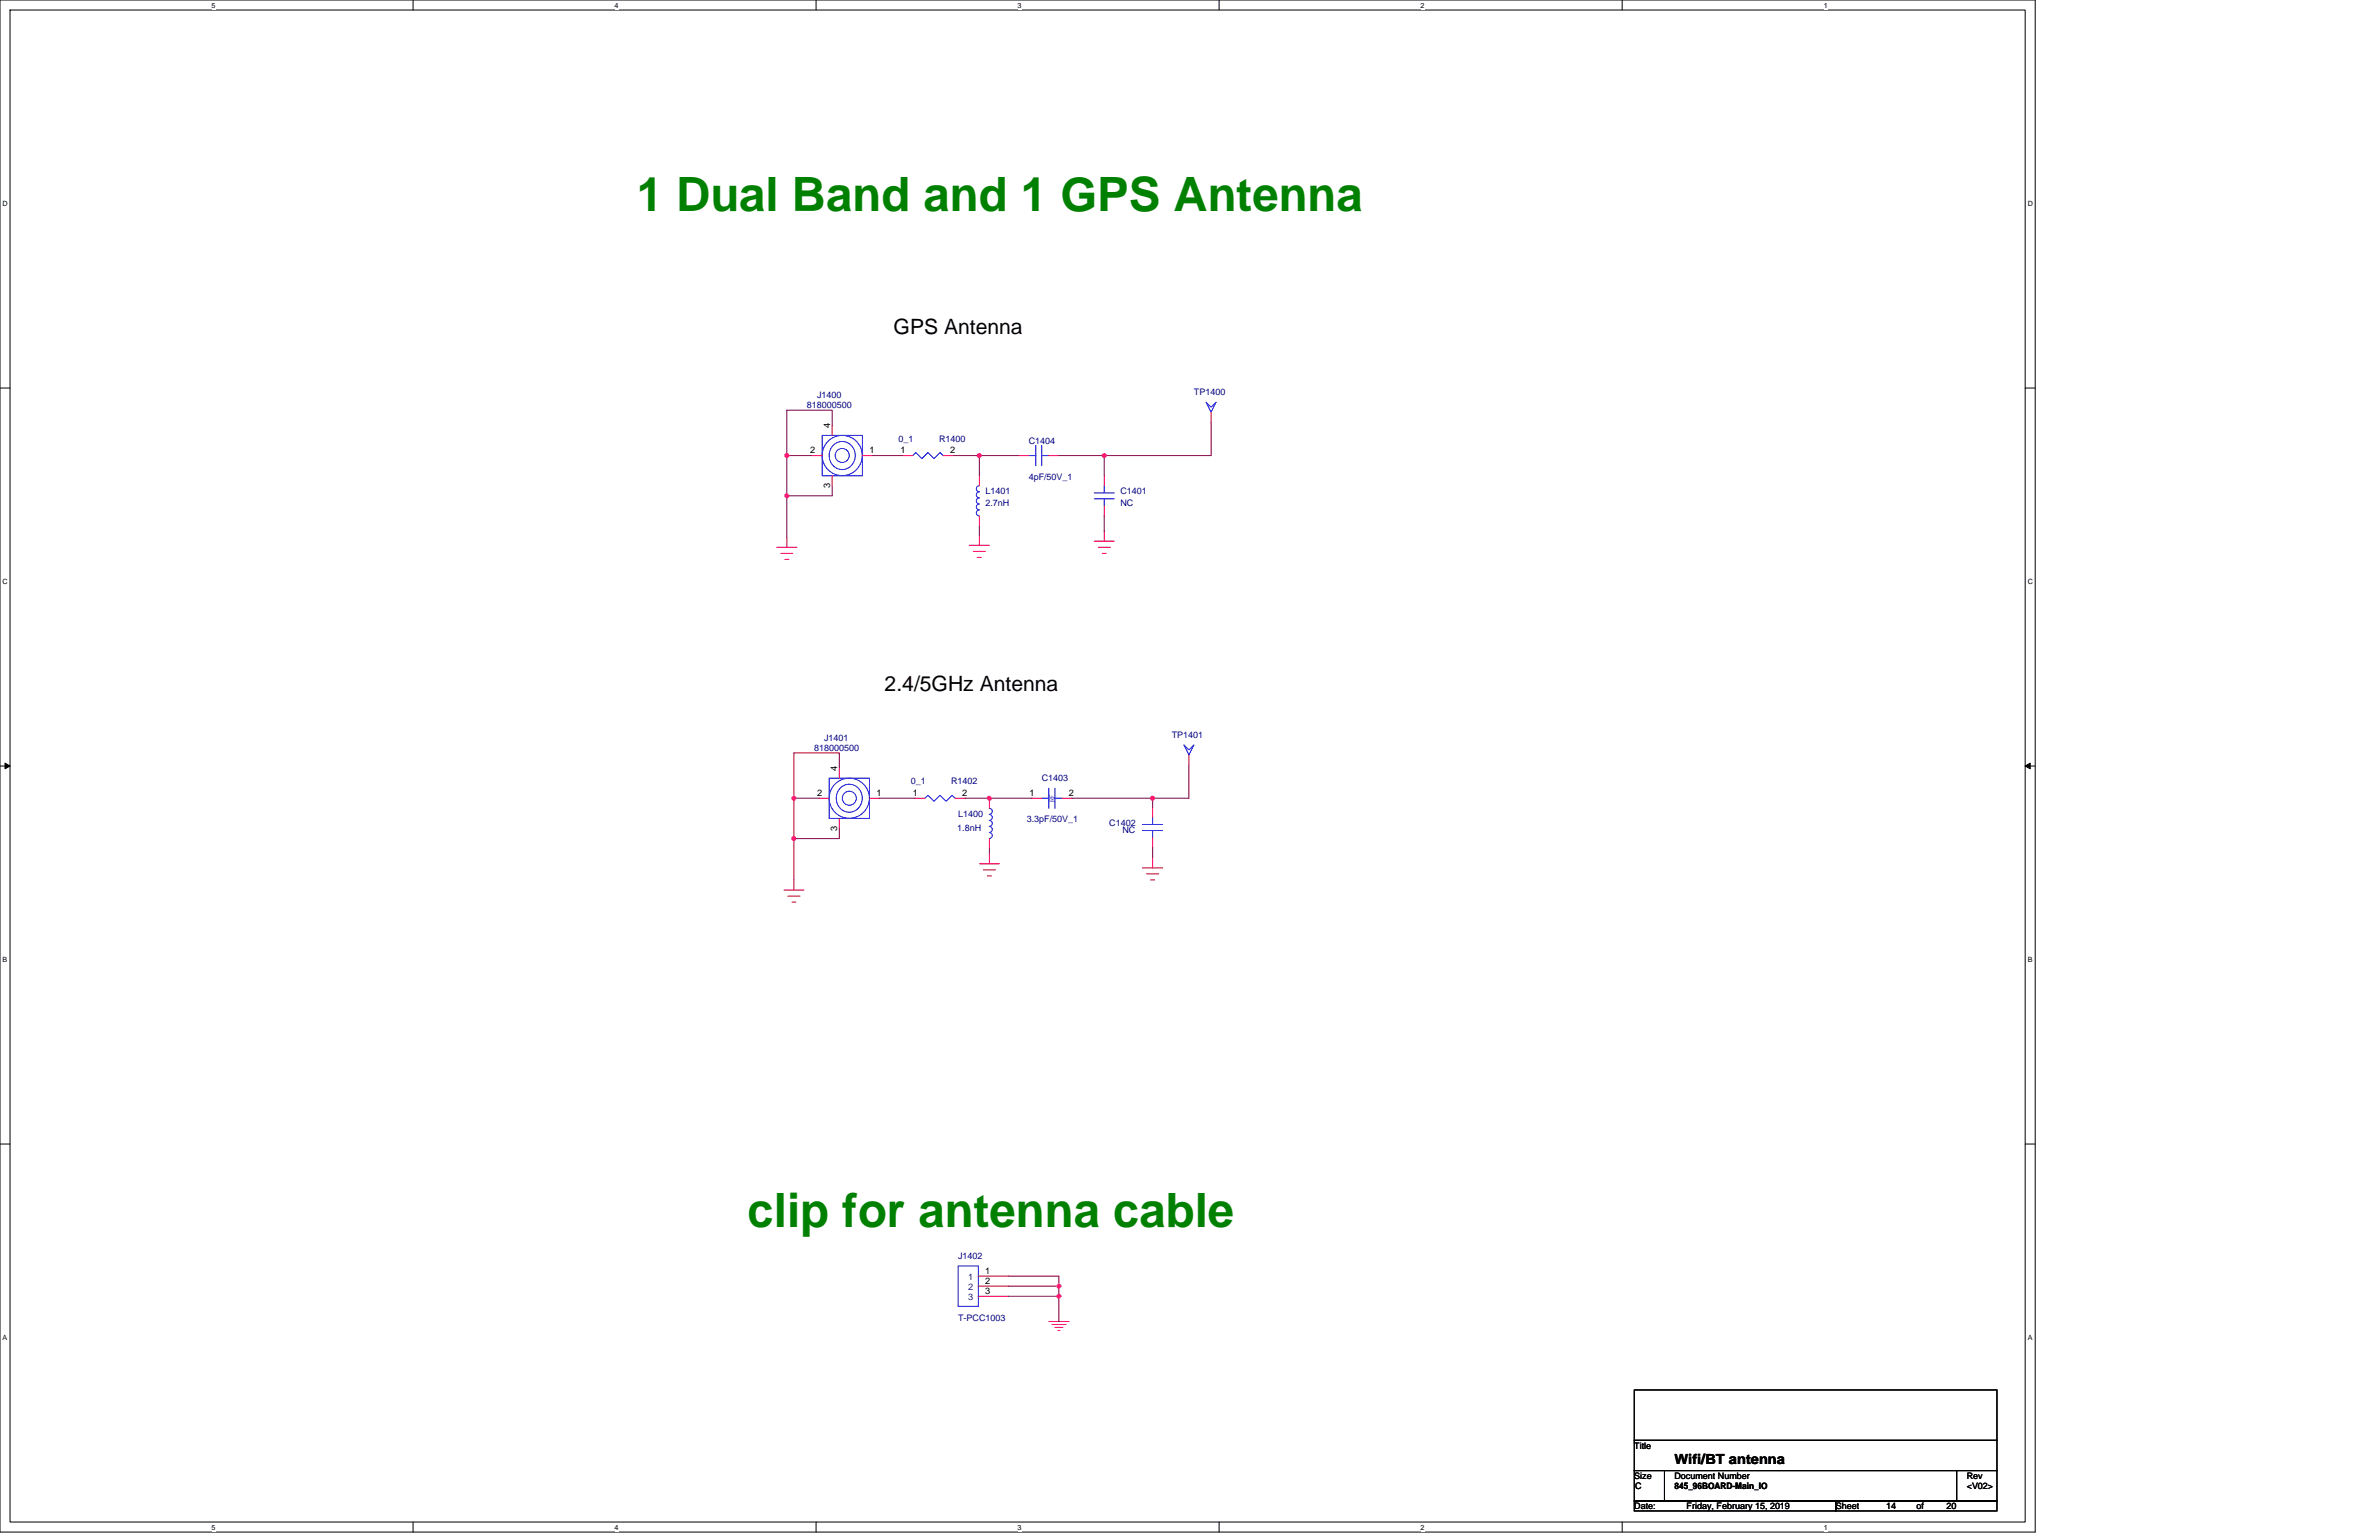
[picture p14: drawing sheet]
<svg xmlns="http://www.w3.org/2000/svg" width="432mm" height="279mm" viewBox="0 0 432 279" stroke-linecap="round" stroke-linejoin="round" font-family="sans-serif">
<defs><g id="words">
<g font-size="8.6" fill="#008000">
<text x="115.6" y="38.3">1 Dual Band and 1 GPS Antenna</text>
<text x="135.7" y="222.7">clip for antenna cable</text>
</g>
<g font-size="3.8">
<text x="162.2" y="60.7">GPS Antenna</text>
<text x="160.6" y="125.4">2.4/5GHz Antenna</text>
</g>
<text font-size="2.5" x="303.9" y="265.5">Wifi/BT antenna</text>
<g font-size="1.7">
<text x="150.7" y="77.7" transform="rotate(-90 150.7 77.7)">4</text>
<text x="147" y="82.3">2</text>
<text x="157.8" y="82.3">1</text>
<text x="163.5" y="82.3">1</text>
<text x="172.4" y="82.3">2</text>
<text x="150.7" y="88.5" transform="rotate(-90 150.7 88.5)">3</text>
<text x="152" y="139.9" transform="rotate(-90 152 139.9)">4</text>
<text x="148.3" y="144.4">2</text>
<text x="159.1" y="144.4">1</text>
<text x="165.7" y="144.4">1</text>
<text x="174.6" y="144.4">2</text>
<text x="186.9" y="144.4">1</text>
<text x="194" y="144.4">2</text>
<text x="152" y="150.7" transform="rotate(-90 152 150.7)">3</text>
<text x="178.8" y="231.1">1</text>
<text x="178.8" y="233">2</text>
<text x="178.8" y="234.8">3</text>
</g>
<g font-size="1.7" fill="#004080">
<text x="175.7" y="232.3">1</text>
<text x="175.7" y="234.1">2</text>
<text x="175.7" y="235.9">3</text>
</g>
<g font-size="1.6" fill="#000080">
<text x="216.7" y="71.7">TP1400</text>
<text x="146.5" y="74.1">818000500</text>
<text x="148.3" y="72.2">J1400</text>
<text x="163.1" y="80.1">0_1</text>
<text x="170.4" y="80.1">R1400</text>
<text x="186.7" y="80.5">C1404</text>
<text x="178.9" y="89.6">L1401</text>
<text x="186.7" y="87.1">4pF/50V_1</text>
<text x="203.3" y="89.6">C1401</text>
<text x="178.9" y="91.8">2.7nH</text>
<text x="203.3" y="91.8">NC</text>
<text x="147.8" y="136.2">818000500</text>
<text x="149.6" y="134.4">J1401</text>
<text x="212.7" y="133.9">TP1401</text>
<text x="165.3" y="142.3">0_1</text>
<text x="172.6" y="142.3">R1402</text>
<text x="189.1" y="141.7">C1403</text>
<text x="173.9" y="148.1">L1400</text>
<text x="186.4" y="149.1">3.3pF/50V_1</text>
<text x="201.3" y="149.8">C1402</text>
<text x="173.7" y="150.7">1.8nH</text>
<text x="203.7" y="151.1">NC</text>
<text x="173.9" y="228.4">J1402</text>
<text x="173.9" y="239.6">T-PCC1003</text>
</g>
<g font-size="1.6">
<text x="296.6" y="262.8">Title</text>
<text x="296.6" y="268.3">Size</text>
<text x="303.9" y="268.3">Document Number</text>
<text x="357" y="268.3">Rev</text>
<text x="296.6" y="273.8">Date:</text>
<text x="296.8" y="270.1">C</text>
<text x="303.9" y="270.2">845_96BOARD-Main_IO</text>
<text x="306.1" y="273.8">Friday, February 15, 2019</text>
<text x="333.2" y="273.8">Sheet</text>
<text x="342.3" y="273.8">14</text>
<text x="347.8" y="273.8">of</text>
<text x="353.3" y="273.8">20</text>
<text x="357" y="270.1">&lt;V02&gt;</text>
</g>
<g font-size="1.3">
<text x="38.4" y="1.4">5</text>
<text x="111.5" y="1.4">4</text>
<text x="184.7" y="1.4">3</text>
<text x="257.9" y="1.4">2</text>
<text x="331" y="1.4">1</text>
<text x=".5" y="37.3">D</text>
<text x="368" y="37.3">D</text>
<text x=".5" y="105.9">C</text>
<text x="368" y="105.9">C</text>
<text x=".5" y="174.5">B</text>
<text x="368" y="174.5">B</text>
<text x=".5" y="243">A</text>
<text x="368" y="243">A</text>
<text x="38.4" y="277.5">5</text>
<text x="111.5" y="277.5">4</text>
<text x="184.7" y="277.5">3</text>
<text x="257.9" y="277.5">2</text>
<text x="331" y="277.5">1</text>
</g>
<text font-size="1.3" fill="#00f" x="191.4" y="145.6" transform="rotate(-90 191.4 145.6)">RF</text>
</g></defs>
<path d="M0 0h369.4v278h-369.4zM1.8 1.8h365.8v274.3h-365.8z" fill="none" stroke="#000" stroke-width=".18"/>
<g fill="#fff">
<path d="M38.4 .2h.7v1.5h-.7z"/>
<path d="M38.4 276.3h.7v1.5h-.7z"/>
</g>
<path d="M75 0v1.8M75 276.1v1.9" fill="none" stroke="#000" stroke-width=".18"/>
<g fill="#fff">
<path d="M111.5 .2h.8v1.5h-.8z"/>
<path d="M111.5 276.3h.8v1.5h-.8z"/>
</g>
<path d="M148.1 0v1.8M148.1 276.1v1.9" fill="none" stroke="#000" stroke-width=".18"/>
<g fill="#fff">
<path d="M184.7 .2h.7v1.5h-.7z"/>
<path d="M184.7 276.3h.7v1.5h-.7z"/>
</g>
<path d="M221.3 0v1.8M221.3 276.1v1.9" fill="none" stroke="#000" stroke-width=".18"/>
<g fill="#fff">
<path d="M257.9 .2h.7v1.5h-.7z"/>
<path d="M257.9 276.3h.7v1.5h-.7z"/>
</g>
<path d="M294.4 0v1.8M294.4 276.1v1.9" fill="none" stroke="#000" stroke-width=".18"/>
<g fill="#fff">
<path d="M331 .2h.7v1.5h-.7z"/>
<path d="M331 276.3h.7v1.5h-.7z"/>
<path d="M.5 36.1h.9v1.5h-.9z"/>
<path d="M368 36.1h1v1.5h-1z"/>
<path d="M.5 104.7h.9v1.5h-.9z"/>
<path d="M368 104.7h1v1.5h-1z"/>
</g>
<path d="M0 70.4h1.8M367.6 70.4h1.8" fill="none" stroke="#000" stroke-width=".18"/>
<g fill="#fff">
<path d="M.5 173.3h.8v1.4h-.8z"/>
<path d="M368 173.3h.9v1.4h-.9z"/>
</g>
<path d="M0 139h1.8M367.6 139h1.8" fill="none" stroke="#000" stroke-width=".18"/>
<path d="M.9 138.5l.9 .5-.9 .5zM367.6 139l.9-.5v1z" fill="#000" stroke="#000" stroke-width=".18"/>
<g fill="#fff">
<path d="M.5 241.9h.8v1.4h-.8z"/>
<path d="M368 241.9h.9v1.4h-.9z"/>
</g>
<path d="M0 207.6h1.8M367.6 207.6h1.8M296.6 252.2h65.9v9.1h-65.9zM296.6 261.3h65.9v5.5h-65.9zM296.6 266.8h5.5v5.5h-5.5zM296.6 272.3h36.6v1.8h-36.6zM302.1 266.8h53v5.5h-53zM333.2 272.3h29.3v1.8h-29.3zM355.1 266.8h7.4v5.5h-7.4z" fill="none" stroke="#000" stroke-width=".18"/>
<g fill="none" stroke="#f00" stroke-width=".18">
<path d="M151 77.2v1.8M219.8 74.8v1.8M141 99.3h3.7M142.8 97.5v1.8M147.4 82.7h1.8M151 86.3v1.8M156.5 82.7h1.9M163.9 82.7h1.8M171.2 82.7h1.8M175.9 98.9h3.7M177.8 97.1v1.8M177.8 93.6v1.9"/>
<path d="M177.8 86.3v1.8M184.9 82.7h1.8M190.4 82.7h1.8M198.6 98.2h3.6M199.3 99.3h2.2M200.4 96.4v1.8M200.4 91.8v1.8M200.4 86.3v1.8M141.7 100.4h2.2M142.5 101.5h.7M176.7 100h2.2M177.4 101.1h.7"/>
<path d="M200.1 100.4h.7M152.3 139.3v1.9M215.8 137v1.8M144.1 159.6v1.9M148.7 144.8h1.8M152.3 148.5v1.8M157.8 144.8h1.8M166.1 144.8h1.8M173.4 144.8h1.8M177.8 156.7h3.6M178.5 157.8h2.2M179.2 158.9h.7"/>
<path d="M179.6 154.9v1.8M179.6 144.8v1.9M179.6 152.1v1.9M187.3 144.8h1.8M192.7 144.8h1.9M207.4 157.5h3.6M208.1 158.5h2.2M208.8 159.6h.8M209.2 155.6v1.9M209.2 146.5v1.8M209.2 152v1.8M142.3 161.5h3.6"/>
<path d="M143 162.6h2.2M143.7 163.7h.8M177.6 231.5h5.4M177.6 233.3h5.4M177.6 235.2h5.4M190.4 239.8h3.6M190.9 240.3h2.6M191.5 240.8h1.4M192 241.4h.4"/>
</g>
<g fill="none" stroke="#00f" stroke-width=".18">
<path d="M149.2 79h7.3v7.3h-7.3zM218.9 73l.9 .9 .9-.9-.9 1.8zM151.4 80.7a2.46 2.46 0 0 1 3.3 .2 2.46 2.46 0 0 1 0 3.3 2.38 2.38 0 0 1-3 .7 2.38 2.38 0 0 1-1.1-2.8l.1-.6zM165.7 82.7l.5-.6 1.1 1.1 1.1-1.1 1.1 1.1 1.1-1.1 .6 .6M177.7 92.5a.54 .54 0 0 0-.5 .6 .54 .54 0 0 0 .5 .5M177.7 90.3a.55 .55 0 0 0-.5 .6 .55 .55 0 0 0 .5 .5 .53 .53 0 0 0-.5 .6 .53 .53 0 0 0 .5 .5M177.7 88.1a.54 .54 0 0 0-.5 .6 .54 .54 0 0 0 .5 .5M177.7 89.2a.54 .54 0 0 0-.5 .6 .54 .54 0 0 0 .5 .5M186.7 82.7h1.3M188 80.8v3.7M189.1 80.8v3.7M189.1 82.7h1.3"/>
<path d="M198.6 90.5h3.6M198.6 89.4h3.6M200.4 90.5v1.3M200.4 88.1v1.3M214.9 135.1l.9 1 .9-1-.9 1.9zM150.5 141.2h7.3v7.3h-7.3zM152.7 142.8a2.49 2.49 0 0 1 3.6 .8 2.49 2.49 0 0 1-1.1 3.5 2.5 2.5 0 0 1-3.1-1 2.5 2.5 0 0 1 .6-3.3zM167.9 144.8l.5-.5 1.1 1.1 1.1-1.1 1.1 1.1 1.1-1.1 .6 .5M179.6 146.7a.54 .54 0 0 1 .5 .5 .54 .54 0 0 1-.5 .5 .55 .55 0 0 1 .5 .6 .55 .55 0 0 1-.5 .5M179.6 148.9a.53 .53 0 0 1 .5 .5 .53 .53 0 0 1-.5 .5 .55 .55 0 0 1 .5 .6 .55 .55 0 0 1-.5 .5M179.6 151a.54 .54 0 0 1 .5 .6 .54 .54 0 0 1-.5 .5M189.1 144.8h1.3"/>
<path d="M190.4 143v3.7M191.5 143v3.7M191.5 144.8h1.2M207.4 149.6h3.6M207.4 150.7h3.6M209.2 148.3v1.3M209.2 150.7v1.3M173.9 229.7h3.7v7.3h-3.7z"/>
<circle cx="152.9" cy="82.6" r="3.6"/>
<circle cx="152.9" cy="82.6" r="1.27"/>
<circle cx="154.2" cy="144.8" r="3.6"/>
<circle cx="154.2" cy="144.8" r="1.27"/>
</g>
<g fill="none" stroke="#800040" stroke-width=".18">
<path d="M151 77.2v-2.8h-8.2v8.3M219.8 76.6v6.1h-19.4M142.8 82.7h4.6M142.8 82.7v7.3h8.2v-1.9M142.8 90v7.5M158.4 82.7h5.5M173 82.7h4.8M177.8 82.7v3.6M177.8 95.5v1.6M177.8 82.7h7.1M192.2 82.7h8.2M200.4 82.7v3.6"/>
<path d="M200.4 93.6v2.8M152.3 139.3v-2.7h-8.2v8.2M215.8 138.8v6h-6.6M144.1 144.8h4.6M144.1 152.1v7.5M144.1 144.8v7.3M152.3 150.3v1.8h-8.2M159.6 144.8h6.5M175.2 144.8h12.1M179.6 154v.9M194.6 144.8h14.6M209.2 144.8v1.7"/>
<path d="M209.2 153.8v1.8M183 231.5h9.2v1.8M183 235.2h9.2M183 233.3h9.2M192.2 235.2v4.6M192.2 233.3v1.9"/>
</g>
<g fill="#f0f" stroke="#f0f" stroke-width=".18">
<circle cx="209.2" cy="144.8" r=".36"/>
<circle cx="200.4" cy="82.6" r=".35"/>
<circle cx="142.8" cy="90" r=".36"/>
<circle cx="142.8" cy="82.6" r=".36"/>
<circle cx="144.1" cy="144.8" r=".36"/>
<circle cx="144.1" cy="152.1" r=".35"/>
<circle cx="177.7" cy="82.6" r=".36"/>
<circle cx="179.6" cy="144.8" r=".36"/>
<circle cx="192.2" cy="235.2" r=".36"/>
<circle cx="192.2" cy="233.3" r=".36"/>
</g>
<use href="#words"/>
</svg>
